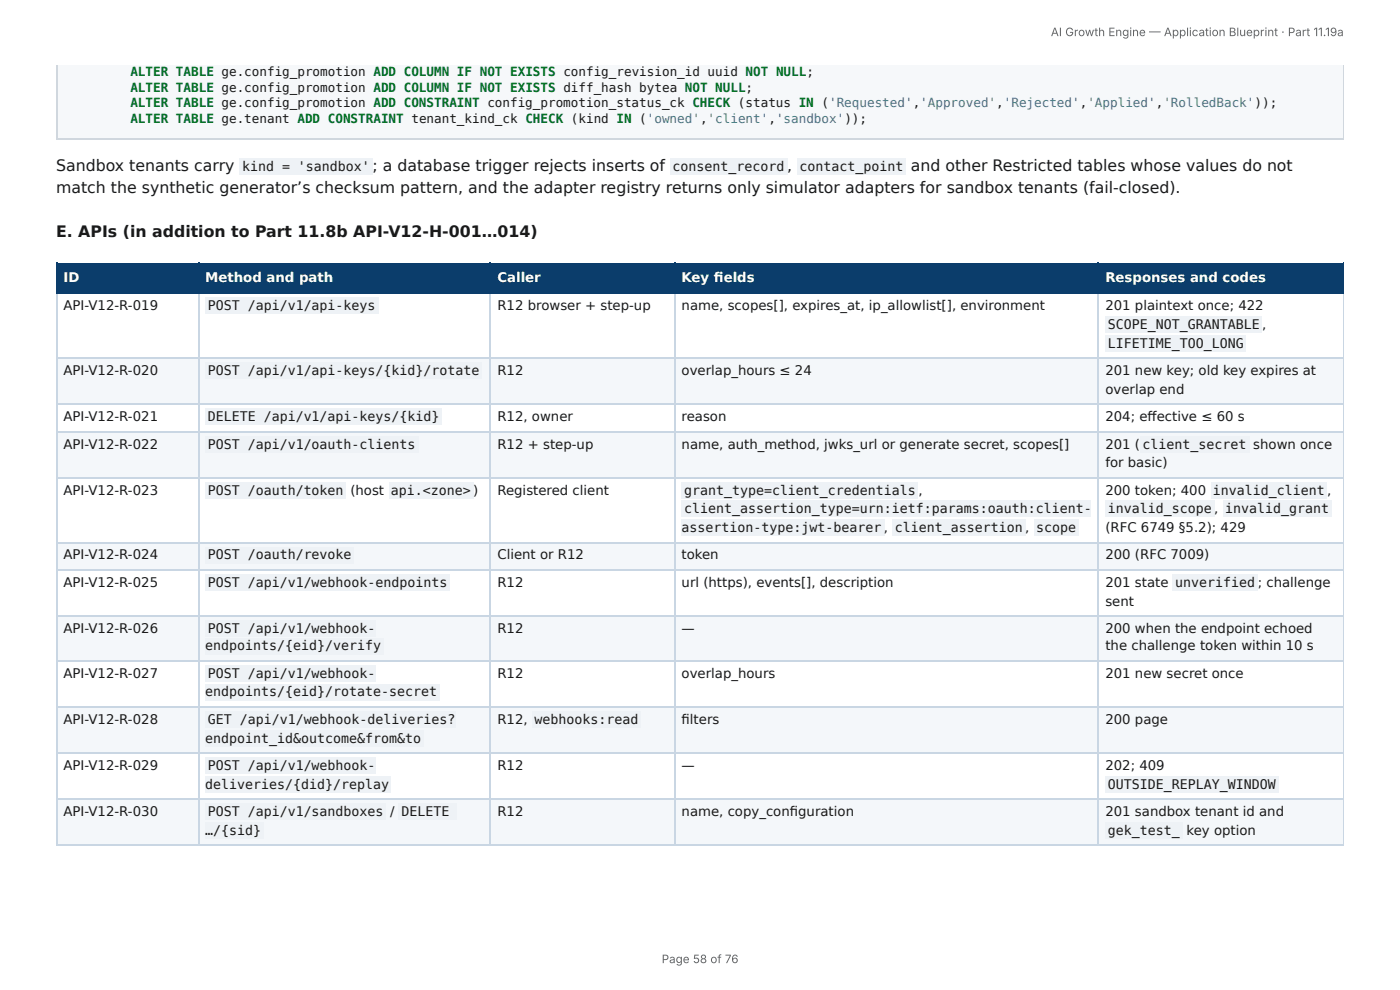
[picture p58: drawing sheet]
<svg xmlns="http://www.w3.org/2000/svg" width="297mm" height="210mm" viewBox="0 0 297 210" stroke-linecap="round" stroke-linejoin="round" font-family="sans-serif">
<defs><g id="words">
<g font-size="3.3" fill="#1a1a1a">
<text x="11.9" y="36.2">Sandbox tenants carry</text>
<text x="11.9" y="41">match the synthetic generator’s checksum pattern, and the adapter registry returns only simulator adapters for sandbox tenants (fail-closed).</text>
<text x="79.1" y="36.2">; a database trigger rejects inserts of</text>
<text x="167.2" y="36.2">,</text>
<text x="193.5" y="36.2">and other Restricted tables whose values do not</text>
<text x="11.9" y="50.3">E. APIs (in addition to Part 11.8b API-V12-H-001…014)</text>
</g>
<g font-size="2.8" fill="#1a1a1a">
<text x="51.4" y="36.2">kind = 'sandbox'</text>
<text x="142.9" y="36.2">consent_record</text>
<text x="169.8" y="36.2">contact_point</text>
<text x="13.5" y="65.9">API-V12-R-019</text>
<text x="44.1" y="65.9">POST /api/v1/api-keys</text>
<text x="105.7" y="65.9">R12 browser + step-up</text>
<text x="144.8" y="65.9">name, scopes[], expires_at, ip_allowlist[], environment</text>
<text x="234.8" y="65.9">201 plaintext once; 422</text>
<text x="235.3" y="69.9">SCOPE_NOT_GRANTABLE</text>
<text x="268.1" y="69.9">,</text>
<text x="235.3" y="73.8">LIFETIME_TOO_LONG</text>
<text x="13.5" y="79.6">API-V12-R-020</text>
<text x="44.1" y="79.6">POST /api/v1/api-keys/{kid}/rotate</text>
<text x="105.7" y="79.6">R12</text>
<text x="144.8" y="79.6">overlap_hours ≤ 24</text>
<text x="234.8" y="79.6">201 new key; old key expires at</text>
<text x="234.8" y="83.6">overlap end</text>
<text x="13.5" y="89.4">API-V12-R-021</text>
<text x="44.1" y="89.4">DELETE /api/v1/api-keys/{kid}</text>
<text x="105.7" y="89.4">R12, owner</text>
<text x="144.8" y="89.4">reason</text>
<text x="234.8" y="89.4">204; eff ective ≤ 60 s</text>
<text x="13.5" y="95.3">API-V12-R-022</text>
<text x="44.1" y="95.3">POST /api/v1/oauth-clients</text>
<text x="105.7" y="95.3">R12 + step-up</text>
<text x="144.8" y="95.3">name, auth_method, jwks_url or generate secret, scopes[]</text>
<text x="234.8" y="95.3">201 (</text>
<text x="242.7" y="95.3">client_secret</text>
<text x="266.2" y="95.3">shown once</text>
<text x="234.8" y="99.2">for basic)</text>
<text x="13.5" y="105">API-V12-R-023</text>
<text x="44.1" y="105">POST /oauth/token</text>
<text x="74.4" y="105">(host</text>
<text x="83" y="105">api.&lt;zone&gt; )</text>
<text x="105.7" y="105">Registered client</text>
<text x="145.3" y="105">grant_type=client_credentials</text>
<text x="195.1" y="105">,</text>
<text x="234.8" y="105">200 token; 400</text>
<text x="257.6" y="105">invalid_client</text>
<text x="281.9" y="105">,</text>
<text x="144.8" y="113">assertion-type:jwt-bearer ,</text>
<text x="145.3" y="109">client_assertion_type=urn:ietf:params:oauth:client-</text>
<text x="190.1" y="113">client_assertion ,</text>
<text x="220.1" y="113">scope</text>
<text x="234.8" y="113">(RFC 6749 §5.2); 429</text>
<text x="235.3" y="109">invalid_scope ,</text>
<text x="260.2" y="109">invalid_grant</text>
<text x="13.5" y="118.8">API-V12-R-024</text>
<text x="44.1" y="118.8">POST /oauth/revoke</text>
<text x="105.7" y="118.8">Client or R12</text>
<text x="144.8" y="118.8">token</text>
<text x="234.8" y="118.8">200 (RFC 7009)</text>
<text x="13.5" y="124.6">API-V12-R-025</text>
<text x="44.1" y="124.6">POST /api/v1/webhook-endpoints</text>
<text x="105.7" y="124.6">R12</text>
<text x="144.8" y="124.6">url (https), events[], description</text>
<text x="234.8" y="124.6">201 state</text>
<text x="249.6" y="124.6">unverified ; challenge</text>
<text x="234.8" y="128.6">sent</text>
<text x="13.5" y="134.4">API-V12-R-026</text>
<text x="44.1" y="134.4">POST /api/v1/webhook-</text>
<text x="105.7" y="134.4">R12</text>
<text x="144.8" y="134.4">—</text>
<text x="234.8" y="134.4">200 when the endpoint echoed</text>
<text x="13.5" y="143.9">API-V12-R-027</text>
<text x="43.6" y="138.1">endpoints/{eid}/verify</text>
<text x="44.1" y="143.9">POST /api/v1/webhook-</text>
<text x="105.7" y="143.9">R12</text>
<text x="144.8" y="143.9">overlap_hours</text>
<text x="234.8" y="138.1">the challenge token within 10 s</text>
<text x="234.8" y="143.9">201 new secret once</text>
<text x="43.6" y="147.9">endpoints/{eid}/rotate-secret</text>
<text x="13.5" y="153.7">API-V12-R-028</text>
<text x="44.1" y="153.7">GET /api/v1/webhook-deliveries?</text>
<text x="105.7" y="153.7">R12,</text>
<text x="113.5" y="153.7">webhooks:read</text>
<text x="144.8" y="153.7">fi lters</text>
<text x="234.8" y="153.7">200 page</text>
<text x="43.6" y="157.7">endpoint_id&amp;outcome&amp;from&amp;to</text>
<text x="13.5" y="163.5">API-V12-R-029</text>
<text x="43.6" y="167.5">deliveries/{did}/replay</text>
<text x="44.1" y="163.5">POST /api/v1/webhook-</text>
<text x="105.7" y="163.5">R12</text>
<text x="144.8" y="163.5">—</text>
<text x="234.8" y="163.5">202; 409</text>
<text x="235.3" y="167.5">OUTSIDE_REPLAY_WINDOW</text>
<text x="13.5" y="173.3">API-V12-R-030</text>
<text x="44.1" y="173.3">POST /api/v1/sandboxes</text>
<text x="82.9" y="173.3">/</text>
<text x="85.3" y="173.3">DELETE</text>
<text x="105.7" y="173.3">R12</text>
<text x="144.8" y="173.3">name, copy_confi guration</text>
<text x="234.8" y="173.3">201 sandbox tenant id and</text>
<text x="43.6" y="177.3">…/{sid}</text>
<text x="235.3" y="177.3">gek_test_</text>
<text x="252" y="177.3">key option</text>
</g>
<g font-size="2.8" fill="#fff">
<text x="13.5" y="59.8">ID</text>
<text x="43.6" y="59.8">Method and path</text>
<text x="105.7" y="59.8">Caller</text>
<text x="144.8" y="59.8">Key fi elds</text>
<text x="234.8" y="59.8">Responses and codes</text>
</g>
<g font-size="2.7" fill="#007020">
<text x="27.7" y="16.1">ALTER TABLE ge.config_promotion ADD COLUMN IF NOT EXISTS config_revision_id uuid NOT NULL;</text>
<text x="27.7" y="19.6">ALTER TABLE ge.config_promotion ADD COLUMN IF NOT EXISTS diff_hash bytea NOT NULL;</text>
<text x="27.7" y="22.8">ALTER TABLE ge.config_promotion ADD CONSTRAINT config_promotion_status_ck CHECK (status IN ('Requested','Approved','Rejected','Applied','RolledBack'));</text>
<text x="27.7" y="26.2">ALTER TABLE ge.tenant ADD CONSTRAINT tenant_kind_ck CHECK (kind IN ('owned','client','sandbox'));</text>
</g>
<g font-size="2.5" fill="#666">
<text x="223.2" y="7.7">AI Growth Engine — Application Blueprint · Part 11.19a</text>
<text x="140.5" y="204.5">Page 58 of 76</text>
</g>
</g></defs>
<path d="M11.9 13.8h273.5v15.8h-273.5z" fill="#f6f8fa"/>
<path d="M12 13.8v15.8M11.9 29.5h273.5" fill="none" stroke="#d0d7de" stroke-width=".26"/>
<path d="M285.3 13.8v15.8" fill="none" stroke="#d0d7de" stroke-width=".21"/>
<g fill="#0b3d6b">
<path d="M12.2 56.1h29.9v6.3h-29.9z"/>
<path d="M42.1 56.1h62.1v6.3h-62.1z"/>
<path d="M104.2 56.1h39.2v6.3h-39.2z"/>
<path d="M143.4 56.1h90v6.3h-90z"/>
<path d="M233.4 56.1h52v6.3h-52z"/>
</g>
<g fill="#f4f7fa">
<path d="M12.2 76.2h29.9v9.8h-29.9z"/>
<path d="M42.1 76.2h62.1v9.8h-62.1z"/>
<path d="M104.2 76.2h39.2v9.8h-39.2z"/>
<path d="M143.4 76.2h90v9.8h-90z"/>
<path d="M233.4 76.2h52v9.8h-52z"/>
<path d="M12.2 91.8h29.9v9.5h-29.9z"/>
<path d="M42.1 91.8h62.1v9.5h-62.1z"/>
<path d="M104.2 91.8h39.2v9.5h-39.2z"/>
<path d="M143.4 91.8h90v9.5h-90z"/>
<path d="M233.4 91.8h52v9.5h-52z"/>
<path d="M12.2 115.1h29.9v5.8h-29.9z"/>
<path d="M42.1 115.1h62.1v5.8h-62.1z"/>
<path d="M104.2 115.1h39.2v5.8h-39.2z"/>
<path d="M143.4 115.1h90v5.8h-90z"/>
<path d="M233.4 115.1h52v5.8h-52z"/>
<path d="M12.2 130.7h29.9v9.8h-29.9z"/>
<path d="M42.1 130.7h62.1v9.8h-62.1z"/>
<path d="M104.2 130.7h39.2v9.8h-39.2z"/>
<path d="M143.4 130.7h90v9.8h-90z"/>
<path d="M233.4 130.7h52v9.8h-52z"/>
<path d="M12.2 150.3h29.9v9.8h-29.9z"/>
<path d="M42.1 150.3h62.1v9.8h-62.1z"/>
<path d="M104.2 150.3h39.2v9.8h-39.2z"/>
<path d="M143.4 150.3h90v9.8h-90z"/>
<path d="M233.4 150.3h52v9.8h-52z"/>
<path d="M12.2 169.9h29.9v9.5h-29.9z"/>
<path d="M42.1 169.9h62.1v9.5h-62.1z"/>
<path d="M104.2 169.9h39.2v9.5h-39.2z"/>
<path d="M143.4 169.9h90v9.5h-90z"/>
<path d="M233.4 169.9h52v9.5h-52z"/>
</g>
<path d="M11.9 56h273.5M12 55.8v6.6M42.2 55.8v6.6M104.1 55.8v6.6M143.3 55.8v6.6M233.2 55.8v6.6M11.9 62.3h273.5" fill="none" stroke="#0b3d6b" stroke-width=".26"/>
<path d="M285.3 55.8v6.6" fill="none" stroke="#0b3d6b" stroke-width=".21"/>
<g fill="none" stroke="#c9d6e3" stroke-width=".26">
<path d="M11.9 76.1h273.5M12 62.4v117M42.2 62.4v117M104.1 62.4v117M143.3 62.4v117M233.2 62.4v117M11.9 85.9h273.5M11.9 91.7h273.5M11.9 101.5h273.5M11.9 115.2h273.5M11.9 121h273.5M11.9 130.8h273.5"/>
<path d="M11.9 140.4h273.5M11.9 150.2h273.5M11.9 159.9h273.5M11.9 169.7h273.5M11.9 179.5h273.5"/>
</g>
<path d="M285.3 62.4v117" fill="none" stroke="#c9d6e3" stroke-width=".21"/>
<g fill="#eef2f6">
<path d="M50.8 33.6h28.3v3.4h-28.3z"/>
<path d="M142.3 33.6h24.9v3.4h-24.9z"/>
<path d="M169.3 33.6h23.1v3.4h-23.1z"/>
<path d="M43.7 63.2h36.7v3.5h-36.7z"/>
<path d="M234.7 67.2h33.3v3.4h-33.3z"/>
<path d="M234.7 71.2h29.9v3.4h-29.9z"/>
<path d="M43.7 77h58.7v3.4h-58.7z"/>
<path d="M43.7 86.8h50.2v3.4h-50.2z"/>
<path d="M43.7 92.6h45.2v3.4h-45.2z"/>
<path d="M242.1 92.6h23.3v3.4h-23.3z"/>
<path d="M43.7 102.4h29.9v3.4h-29.9z"/>
<path d="M82.5 102.4h18v3.4h-18z"/>
<path d="M144.7 102.4h50.3v3.4h-50.3z"/>
<path d="M144.7 106.4h87.1v3.4h-87.1z"/>
<path d="M144.7 110.3h43.2v3.5h-43.2z"/>
<path d="M189.4 110.3h28.4v3.5h-28.4z"/>
<path d="M219.6 110.3h9.5v3.5h-9.5z"/>
<path d="M257.2 102.4h24.6v3.4h-24.6z"/>
<path d="M234.7 106.4h23.3v3.4h-23.3z"/>
<path d="M259.8 106.4h23v3.4h-23z"/>
<path d="M43.7 116.2h31.4v3.4h-31.4z"/>
<path d="M43.7 122h51.8v3.4h-51.8z"/>
<path d="M249 122h18.2v3.4h-18.2z"/>
<path d="M43.7 131.8h36.2v3.4h-36.2z"/>
<path d="M43.7 135.5h37.8v3.4h-37.8z"/>
<path d="M43.7 141.3h36.2v3.4h-36.2z"/>
<path d="M43.7 145.3h49.7v3.4h-49.7z"/>
<path d="M43.7 151.1h53.1v3.4h-53.1z"/>
<path d="M43.7 155h46.3v3.5h-46.3z"/>
<path d="M113 151.1h23v3.4h-23z"/>
<path d="M43.7 160.9h36.2v3.4h-36.2z"/>
<path d="M43.7 164.8h39.4v3.5h-39.4z"/>
<path d="M234.7 164.8h36.8v3.5h-36.8z"/>
<path d="M43.7 170.7h38.3v3.4h-38.3z"/>
<path d="M84.7 170.7h12.4v3.4h-12.4z"/>
<path d="M43.7 174.6h12.4v3.5h-12.4z"/>
<path d="M234.7 174.6h16.4v3.5h-16.4z"/>
</g>
<use href="#words"/>
</svg>
